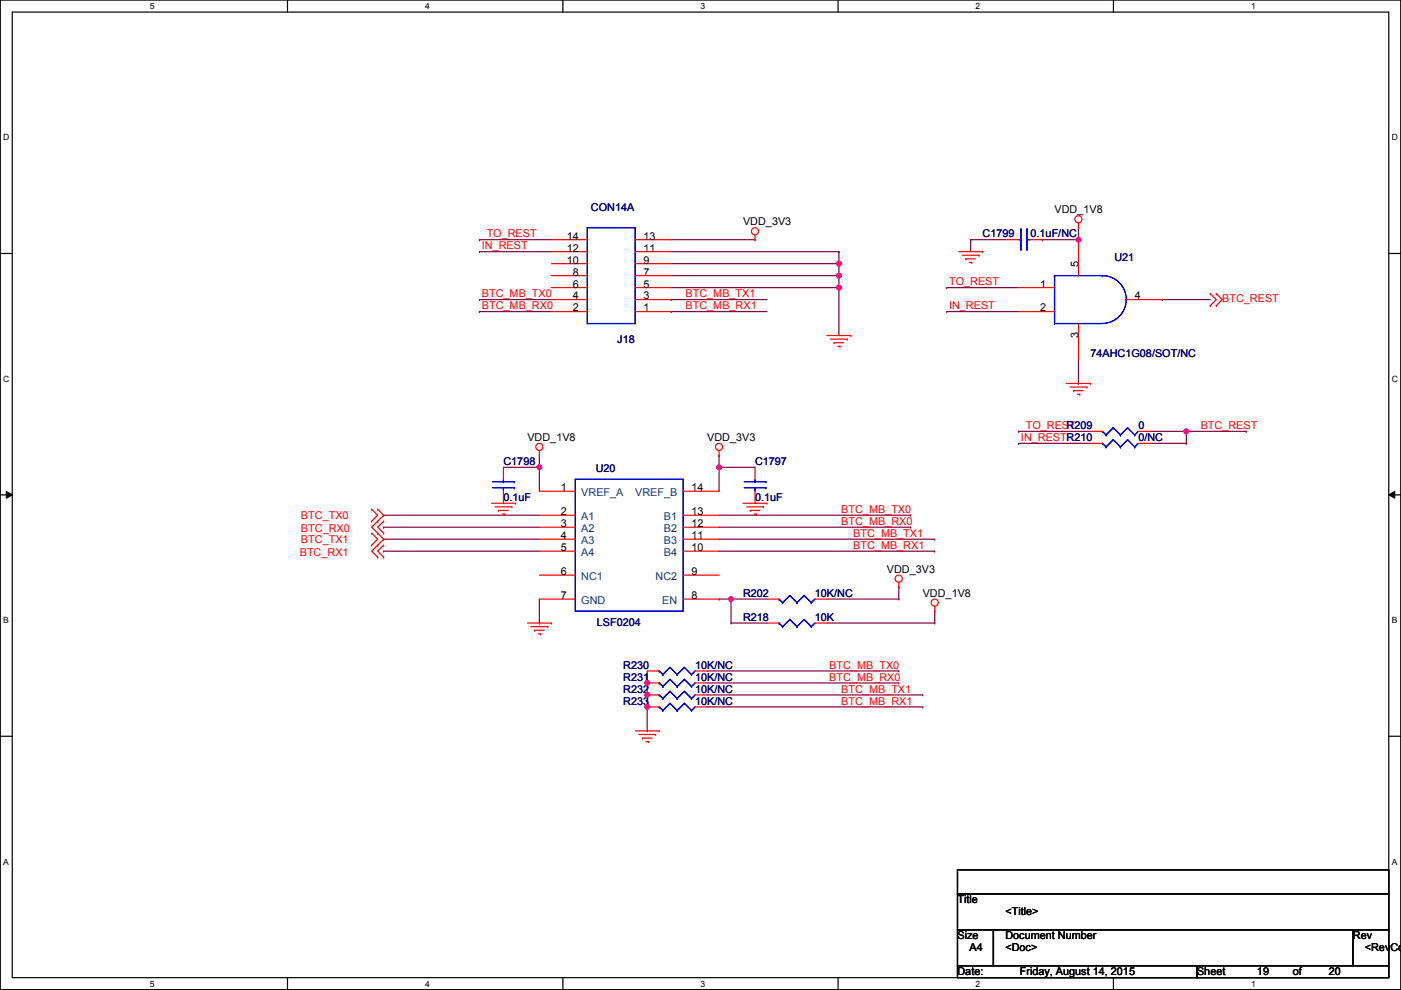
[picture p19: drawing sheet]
<svg xmlns="http://www.w3.org/2000/svg" width="297mm" height="210mm" viewBox="0 0 297 210" stroke-linecap="round" stroke-linejoin="round" font-family="sans-serif">
<defs><g id="words">
<g font-size="2.3" fill="#000080">
<text x="125.3" y="44.7">CON14A</text>
<text x="208.3" y="50.3">C1799</text>
<text x="218.5" y="50.3">0.1uF/NC</text>
<text x="236.3" y="55.4">U21</text>
<text x="130.9" y="72.7">J18</text>
<text x="231.2" y="75.7">74AHC1G08/SOT/NC</text>
<text x="226.1" y="91">R209</text>
<text x="241.4" y="93.5">0/NC</text>
<text x="241.4" y="91">0</text>
<text x="106.7" y="98.6">C1798</text>
<text x="126.3" y="100.1">U20</text>
<text x="160.1" y="98.6">C1797</text>
<text x="106.7" y="106.2">0.1uF</text>
<text x="160.1" y="106.2">0.1uF</text>
<text x="157.5" y="131.6">R218</text>
<text x="157.5" y="126.5">R202</text>
<text x="172.8" y="131.6">10K</text>
<text x="172.8" y="126.5">10K/NC</text>
<text x="126.6" y="132.6">LSF0204</text>
<text x="132.1" y="141.8">R230</text>
<text x="147.4" y="141.8">10K/NC</text>
<text x="132.1" y="144.3">R231</text>
<text x="132.1" y="149.4">R233</text>
<text x="132.1" y="146.9">R232</text>
<text x="147.4" y="144.3">10K/NC</text>
<text x="147.4" y="149.4">10K/NC</text>
<text x="147.4" y="146.9">10K/NC</text>
</g>
<g font-size="2.3">
<text x="157.5" y="47.8">VDD_3V3</text>
<text x="223.6" y="45.3">VDD_1V8</text>
<text x="120.2" y="53.3">12</text>
<text x="120.2" y="50.8">14</text>
<text x="136.5" y="53.3">11</text>
<text x="136.5" y="50.8">13</text>
<text x="120.2" y="55.9">10</text>
<text x="121.5" y="58.4">8</text>
<text x="136.5" y="58.4">7</text>
<text x="136.5" y="55.9">9</text>
<text x="228.6" y="56.7" transform="rotate(-90 228.6 56.7)">5</text>
<text x="121.5" y="63.5">4</text>
<text x="121.5" y="61">6</text>
<text x="136.5" y="63.5">3</text>
<text x="136.5" y="61">5</text>
<text x="220.5" y="61">1</text>
<text x="240.6" y="63.5">4</text>
<text x="121.5" y="66">2</text>
<text x="136.5" y="66">1</text>
<text x="220.5" y="66">2</text>
<text x="228.6" y="71.7" transform="rotate(-90 228.6 71.7)">3</text>
<text x="111.8" y="93.5">VDD_1V8</text>
<text x="149.9" y="93.5">VDD_3V3</text>
<text x="118.9" y="104.1">1</text>
<text x="146.6" y="104.1">14</text>
<text x="118.9" y="109.2">2</text>
<text x="118.9" y="111.8">3</text>
<text x="146.6" y="109.2">13</text>
<text x="146.6" y="111.8">12</text>
<text x="118.9" y="114.3">4</text>
<text x="118.9" y="116.8">5</text>
<text x="146.6" y="114.3">11</text>
<text x="146.6" y="116.8">10</text>
<text x="118.9" y="121.9">6</text>
<text x="146.6" y="121.9">9</text>
<text x="188" y="121.5">VDD_3V3</text>
<text x="118.9" y="127">7</text>
<text x="146.6" y="127">8</text>
<text x="195.6" y="126.5">VDD_1V8</text>
<text x="203" y="191.6">Title</text>
<text x="213.2" y="194.1">&lt;Title&gt;</text>
<text x="203" y="199.2">Size</text>
<text x="205.5" y="201.7">A4</text>
<text x="213.2" y="199.2">Document Number</text>
<text x="213.2" y="201.7">&lt;Doc&gt;</text>
<text x="286.8" y="199.2">Rev</text>
<text x="289.4" y="201.7">&lt;RevCod</text>
<text x="203" y="206.8">Date:</text>
<text x="216.2" y="206.8">Friday, August 14, 2015</text>
<text x="253.8" y="206.8">Sheet</text>
<text x="266.5" y="206.8">19</text>
<text x="274.1" y="206.8">of</text>
<text x="281.7" y="206.8">20</text>
</g>
<g font-size="2.3" fill="#f00">
<text x="102.2" y="52.9">IN_REST</text>
<text x="103.2" y="50.3">TO_REST</text>
<text x="102.2" y="63">BTC_MB_TX0</text>
<text x="102.2" y="65.6">BTC_MB_RX0</text>
<text x="145.3" y="63">BTC_MB_TX1</text>
<text x="145.3" y="65.6">BTC_MB_RX1</text>
<text x="201.2" y="60.5">TO_REST</text>
<text x="201.2" y="65.6">IN_REST</text>
<text x="259.1" y="64.1">BTC_REST</text>
<text x="216.5" y="93.5">IN_RESTR210</text>
<text x="217.5" y="91">TO_REST</text>
<text x="254.6" y="91">BTC_REST</text>
<text x="63.8" y="110">BTC_TX0</text>
<text x="63.8" y="112.8">BTC_RX0</text>
<text x="178.4" y="108.7">BTC_MB_TX0</text>
<text x="178.4" y="111.3">BTC_MB_RX0</text>
<text x="180.9" y="113.8">BTC_MB_TX1</text>
<text x="63.6" y="117.9">BTC_RX1</text>
<text x="63.8" y="115.1">BTC_TX1</text>
<text x="180.9" y="116.4">BTC_MB_RX1</text>
<text x="175.8" y="141.8">BTC_MB_TX0</text>
<text x="175.8" y="144.3">BTC_MB_RX0</text>
<text x="178.4" y="149.4">BTC_MB_RX1</text>
<text x="178.4" y="146.8">BTC_MB_TX1</text>
</g>
<g font-size="2.3" fill="#004080">
<text x="123.3" y="105.2">VREF_A</text>
<text x="134.7" y="105.2">VREF_B</text>
<text x="123.3" y="110.3">A1</text>
<text x="123.3" y="112.8">A2</text>
<text x="140.8" y="110.3">B1</text>
<text x="140.8" y="112.8">B2</text>
<text x="123.3" y="115.4">A3</text>
<text x="123.3" y="117.9">A4</text>
<text x="140.8" y="115.4">B3</text>
<text x="140.8" y="117.9">B4</text>
<text x="123.3" y="123">NC1</text>
<text x="139" y="123">NC2</text>
<text x="123.3" y="128.1">GND</text>
<text x="140.4" y="128.1">EN</text>
</g>
<g font-size="1.8">
<text x="31.8" y="1.9">5</text>
<text x="90.1" y="1.9">4</text>
<text x="148.5" y="1.9">3</text>
<text x="206.9" y="1.9">2</text>
<text x="265.2" y="1.9">1</text>
<text x=".7" y="29.8">D</text>
<text x="295.1" y="29.8">D</text>
<text x=".7" y="81">C</text>
<text x="295.1" y="81">C</text>
<text x=".7" y="132.1">B</text>
<text x="295.1" y="132.1">B</text>
<text x=".7" y="183.3">A</text>
<text x="295.1" y="183.3">A</text>
<text x="31.8" y="209.2">5</text>
<text x="90.1" y="209.2">4</text>
<text x="148.5" y="209.2">3</text>
<text x="206.9" y="209.2">2</text>
<text x="265.2" y="209.2">1</text>
</g>
</g></defs>
<path d="M.1 0h296.9v209.8h-296.9zM2.6 2.6h291.8v204.7h-291.8z" fill="none" stroke="#000" stroke-width=".25"/>
<g fill="#fff">
<path d="M31.8 .3h1v2h-1z"/>
<path d="M31.8 207.5h1v2.1h-1z"/>
</g>
<path d="M61 0v2.6M61 207.3v2.5" fill="none" stroke="#000" stroke-width=".25"/>
<g fill="#fff">
<path d="M90.1 .3h1v2h-1z"/>
<path d="M90.1 207.5h1v2.1h-1z"/>
</g>
<path d="M119.3 0v2.6M119.3 207.3v2.5" fill="none" stroke="#000" stroke-width=".25"/>
<g fill="#fff">
<path d="M148.5 .3h1v2h-1z"/>
<path d="M148.5 207.5h1v2.1h-1z"/>
</g>
<path d="M177.7 0v2.6M177.7 207.3v2.5" fill="none" stroke="#000" stroke-width=".25"/>
<g fill="#fff">
<path d="M206.9 .3h1v2h-1z"/>
<path d="M206.9 207.5h1v2.1h-1z"/>
</g>
<path d="M236.1 0v2.6M236.1 207.3v2.5" fill="none" stroke="#000" stroke-width=".25"/>
<g fill="#fff">
<path d="M265.2 .3h1v2h-1z"/>
<path d="M265.2 207.5h1v2.1h-1z"/>
<path d="M.7 28.2h1.3v2h-1.3z"/>
<path d="M295.1 28.2h1.3v2h-1.3z"/>
<path d="M.7 79.3h1.3v2.1h-1.3z"/>
<path d="M295.1 79.3h1.3v2.1h-1.3z"/>
</g>
<path d="M.1 53.7h2.5M294.4 53.7h2.6" fill="none" stroke="#000" stroke-width=".25"/>
<g fill="#fff">
<path d="M.7 130.5h1.2v2h-1.2z"/>
<path d="M295.1 130.5h1.2v2h-1.2z"/>
</g>
<path d="M.1 104.9h2.5M294.4 104.9h2.6" fill="none" stroke="#000" stroke-width=".25"/>
<path d="M1.3 104.2l1.3 .7-1.3 .7zM294.4 104.9l1.3-.7v1.4z" fill="#000"/>
<path d="M1.3 104.2l1.3 .7-1.3 .7zM294.4 104.9l1.3-.7v1.4z" fill="none" stroke="#000" stroke-width=".21"/>
<g fill="#fff">
<path d="M.7 181.7h1.2v2h-1.2z"/>
<path d="M295.1 181.7h1.2v2h-1.2z"/>
</g>
<path d="M.1 156.1h2.5M294.4 156.1h2.6" fill="none" stroke="#000" stroke-width=".25"/>
<path d="M142.3 53.4h35.6M142.3 55.9h35.6M177.9 53.4h.1M177.9 55.9h.1" fill="none" stroke="#800040" stroke-width=".25"/>
<circle cx="177.8" cy="55.9" r=".5" fill="#f0f"/>
<circle cx="177.8" cy="55.9" r=".5" fill="none" stroke="#f0f" stroke-width=".25"/>
<path d="M142.3 58.4h35.6M177.9 58.4h.1" fill="none" stroke="#800040" stroke-width=".25"/>
<circle cx="177.8" cy="58.4" r=".5" fill="#f0f"/>
<circle cx="177.8" cy="58.4" r=".5" fill="none" stroke="#f0f" stroke-width=".25"/>
<path d="M142.3 61h35.6M177.9 61h.1" fill="none" stroke="#800040" stroke-width=".25"/>
<circle cx="177.8" cy="61" r=".5" fill="#f0f"/>
<circle cx="177.8" cy="61" r=".5" fill="none" stroke="#f0f" stroke-width=".25"/>
<g fill="none" stroke="#800040" stroke-width=".25">
<path d="M101.7 50.8h.1M101.7 50.8h15.2M177.9 53.4h.1M177.9 55.9h.1M177.9 58.4h.1M177.9 53.4v17.7M101.7 63.5h.1M101.7 66.1h.1M101.7 63.5h15.2M101.7 66.1h15.2M142.3 63.5h.1M142.3 66.1h.1"/>
<path d="M142.3 63.5h20.3M142.3 66.1h20.3M177.9 61h.1M114.4 99.1h.1M114.4 99.1v5.1M152.5 99.1h.1M152.5 99.1v5.1"/>
</g>
<circle cx="152.4" cy="99.1" r=".5" fill="#f0f"/>
<circle cx="152.4" cy="99.1" r=".5" fill="none" stroke="#f0f" stroke-width=".25"/>
<path d="M106.7 99.1h7.7M114.4 99.1h.1" fill="none" stroke="#800040" stroke-width=".25"/>
<circle cx="114.3" cy="99.1" r=".5" fill="#f0f"/>
<circle cx="114.3" cy="99.1" r=".5" fill="none" stroke="#f0f" stroke-width=".25"/>
<g fill="none" stroke="#800040" stroke-width=".25">
<path d="M114.4 96.5h.1M114.4 96.5v2.6M152.5 99.1h.1M152.5 96.5h.1M152.5 99.1h7.6M152.5 96.5v2.6M81.3 109.2h.1M81.3 111.8h.1M81.3 114.3h.1M81.3 116.9h.1M81.3 109.2h33.1M81.3 111.8h33.1"/>
<path d="M81.3 114.3h33.1M81.3 116.9h33.1M152.5 109.2h40.6M152.5 111.8h40.6M152.5 114.3h45.7M152.5 116.9h45.7M193.1 109.2h.1M193.1 111.8h.1M198.2 114.3h.1M198.2 116.9h.1M114.4 132.1h.1M114.4 127v5.1"/>
<path d="M155 127h.1M155 127h7.6"/>
</g>
<circle cx="155" cy="127" r=".5" fill="#f0f"/>
<circle cx="155" cy="127" r=".5" fill="none" stroke="#f0f" stroke-width=".25"/>
<g fill="none" stroke="#800040" stroke-width=".25">
<path d="M142.3 50.8h17.8M160.1 50.8h.1M152.5 127h.1M152.5 127h2.5M155 132.1h.1M155 127h.1M155 132.1h7.6M155 127v5.1M175.3 127h15.3M175.3 132.1h22.9M190.6 127h.1M190.6 124.5h.1"/>
<path d="M190.6 124.5v2.5M198.2 132.1h.1M198.2 129.6h.1M198.2 129.6v2.5M137.2 144.8h.1M137.2 142.3v2.5M149.9 149.9h45.7M149.9 142.3h40.7M149.9 144.8h40.7M149.9 147.3h45.7M190.6 142.3h.1M190.6 144.8h.1"/>
<path d="M195.6 149.9h.1M195.6 147.3h.1"/>
</g>
<circle cx="137.2" cy="144.8" r=".5" fill="#f0f"/>
<circle cx="137.2" cy="144.8" r=".5" fill="none" stroke="#f0f" stroke-width=".25"/>
<path d="M137.2 147.3h.1M137.2 144.8v2.5" fill="none" stroke="#800040" stroke-width=".25"/>
<circle cx="137.2" cy="147.3" r=".5" fill="#f0f"/>
<circle cx="137.2" cy="147.3" r=".5" fill="none" stroke="#f0f" stroke-width=".25"/>
<path d="M137.2 149.9h.1M137.2 147.3v2.6" fill="none" stroke="#800040" stroke-width=".25"/>
<circle cx="137.2" cy="149.9" r=".5" fill="#f0f"/>
<circle cx="137.2" cy="149.9" r=".5" fill="none" stroke="#f0f" stroke-width=".25"/>
<path d="M221 50.8h.1M221 50.8h7.7M246.4 63.5h.1M246.4 63.5h10.2M137.2 155h.1M137.2 149.9v5.1" fill="none" stroke="#800040" stroke-width=".25"/>
<circle cx="228.6" cy="50.8" r=".5" fill="#f0f"/>
<circle cx="228.6" cy="50.8" r=".5" fill="none" stroke="#f0f" stroke-width=".25"/>
<g fill="none" stroke="#800040" stroke-width=".25">
<path d="M101.7 53.4h.1M101.7 53.4h15.2M205.8 50.8h.1M205.8 50.8h7.6M205.8 50.8v2.6M228.7 48.3h.1M228.7 48.3v2.5M200.7 61h.1M200.7 66.1h.1M200.7 61h15.3M200.7 66.1h15.3M228.7 76.2v5.1"/>
<path d="M216 94h.1M216 91.5h.1M216 94h15.2M216 91.5h15.2M228.7 81.3h.1M243.9 94h7.6M243.9 91.5h20.3M251.5 91.5h.1M251.5 94h.1M251.5 91.5v2.5M264.2 91.5h.1"/>
</g>
<circle cx="251.5" cy="91.4" r=".5" fill="#f0f"/>
<circle cx="251.5" cy="91.4" r=".5" fill="none" stroke="#f0f" stroke-width=".25"/>
<g fill="none" stroke="#f00" stroke-width=".25">
<path d="M116.9 53.4h7.6M116.9 58.4h7.6M116.9 55.9h7.6M116.9 50.8h7.6M134.7 53.4h7.6M134.7 58.4h7.6M134.7 55.9h7.6M134.7 50.8h7.6M160.1 50.8h.1M160.1 49.8v1M203.3 53.4h5M204 54.1h3.6"/>
<path d="M204.8 54.9h.1M204.8 54.9h2M205.5 55.6h.6M206.1 55.6h.1M207.6 54.1h.1M208.3 53.4h.1M213.4 50.8h2.6M218.5 50.8h2.5M228.7 48.3h.1M228.7 47.3v1M228.7 50.8v7.6M116.9 66.1h7.6"/>
<path d="M116.9 63.5h7.6M116.9 61h7.6M134.7 66.1h7.6M134.7 63.5h7.6M134.7 61h7.6M175.3 71.1h5.1M176.1 71.9h3.5M176.8 72.7h.1M176.8 72.7h2.1M177.6 73.4h.5M178.1 73.4h.1M179.6 71.9h.1"/>
<path d="M180.4 71.1h.1M216 66.1h7.6M216 61h7.6M228.7 68.6v7.6M238.8 63.5h7.6M256.6 64.8h.1M256.6 62.3h.1M256.6 62.3l1.3 1.2-1.3 1.3M257.9 64.8h.1M257.9 62.3h.1M257.9 62.3l1.2 1.2-1.2 1.3M106.7 99.1v2.5"/>
<path d="M114.4 96.5h.1M114.4 95.5v1M152.5 96.5h.1M152.5 95.5v1M160.1 99.1v2.5M226.1 81.3h5.1M226.9 82.1h3.5M227.6 82.8h.1M227.6 82.8h2.1M228.4 83.6h.5M228.9 83.6h.1M230.4 82.1h.1"/>
<path d="M231.2 81.3h.1M231.2 94h2.5M231.2 91.5h2.5M241.4 94h2.5M241.4 91.5h2.5M78.8 110.5h.1M78.8 108h.1M78.8 115.6h.1M78.8 113.1h.1M78.8 108l1.3 1.2-1.3 1.3M78.8 113.1l1.3 1.2-1.3 1.3M80.1 108h.1"/>
<path d="M80.1 110.5h.1M80.1 113.1h.1M80.1 115.6h.1M80.1 118.1h.1M80.1 108l1.2 1.2-2.5 2.6 2.5 2.5-2.5 2.6 1.3 1.2M81.3 110.5h.1M81.3 113.1h.1M81.3 115.6h.1M81.3 118.1h.1M81.3 110.5l-1.2 1.3 1.2 1.3M81.3 115.6l-1.2 1.3 1.2 1.2M104.2 106.7h5.1"/>
<path d="M105 107.5h3.5M105.7 108.2h.1M105.7 108.2h2.1M106.5 109h.5M106.7 104.2v2.5M107 109h.1M108.5 107.5h.1M109.3 106.7h.1M114.4 109.2h7.6M114.4 111.8h7.6M114.4 114.3h7.6M114.4 116.9h7.6"/>
<path d="M114.4 104.2h7.6M144.8 109.2h7.7M144.8 111.8h7.7M144.8 114.3h7.7M144.8 116.9h7.7M144.8 104.2h7.7M157.5 106.7h5.1M158.3 107.5h3.6M159.1 108.2h.1M159.1 108.2h2M159.8 109h.5M160.1 104.2v2.5"/>
<path d="M160.3 109h.1M161.9 107.5h.1M162.6 106.7h.1M111.8 132.1h5.1M112.6 132.9h3.5M113.3 133.6h.1M113.3 133.6h2.1M114.1 134.4h.5M114.4 127h7.6M114.4 121.9h7.6M114.6 134.4h.1M116.1 132.9h.1"/>
<path d="M116.9 132.1h.1M144.8 127h7.7M144.8 121.9h7.7M162.6 132.1h2.6M162.6 127h2.6M172.8 132.1h2.5M172.8 127h2.5M190.6 124.5h.1M190.6 123.5v1M198.2 129.6h.1M198.2 128.5v1.1M134.7 155h5.1"/>
<path d="M135.4 155.7h3.6M136.2 156.5h.1M136.2 156.5h2M137 157.2h.5M137.2 144.8h2.6M137.2 149.9h2.6M137.2 142.3h2.6M137.2 147.3h2.6M137.5 157.2h.1M139 155.7h.1M139.8 155h.1M147.4 144.8h2.5"/>
<path d="M147.4 149.9h2.5M147.4 142.3h2.5M147.4 147.3h2.5"/>
<circle cx="160.1" cy="49" r=".76"/>
<circle cx="228.6" cy="46.5" r=".76"/>
<circle cx="114.3" cy="94.7" r=".76"/>
<circle cx="152.4" cy="94.7" r=".76"/>
<circle cx="190.5" cy="122.7" r=".76"/>
<circle cx="198.2" cy="127.8" r=".76"/>
</g>
<path d="M203 184.4h91.4v5.1h-91.4zM203 189.5h91.4v7.6h-91.4zM203 197.1h7.6v7.6h-7.6zM210.6 197.1h76.2v7.6h-76.2zM286.8 197.1h7.6v7.6h-7.6zM203 204.7h50.8v2.6h-50.8zM253.8 204.7h40.6v2.6h-40.6z" fill="none" stroke="#000" stroke-width=".25"/>
<g fill="none" stroke="#00f" stroke-width=".25">
<path d="M124.5 48.3h10.2v20.3h-10.2zM216 50.8h.5M216.5 50.8h.1M216.5 48.5h.1M216.5 48.5v4.6M217.7 48.5h.1M217.7 50.8h.1M217.7 50.8h.8M217.7 48.5v4.6M223.6 58.4h.1M223.6 58.4v10.2M223.6 58.4h10.1"/>
<path d="M233.7 58.4a5.1 5.1 0 0 1 5.1 5.2v-.1a5.1 5.1 0 0 1-5.1 5.1h-10.1M233.7 58.4h.1M223.6 68.6h.1M233.7 94h.1M233.7 91.5h.1M233.7 94l.8 .8M233.7 91.5l.8 .7M234.5 94.8h.1M234.5 92.2h.1M236 93.2h.1M236 90.7h.1M236 93.2l1.5 1.6"/>
<path d="M236 93.2l-1.5 1.6M236 90.7l1.5 1.5M236 90.7l-1.5 1.5M237.5 94.8h.1M237.5 92.2h.1M239.1 93.2h.1M239.1 90.7h.1M239.1 93.2l1.5 1.6M239.1 93.2l-1.6 1.6M239.1 90.7l1.5 1.5M239.1 90.7l-1.6 1.5M240.6 94.8h.1"/>
<path d="M240.6 92.2h.1M241.4 94l-.8 .8M241.4 91.5l-.8 .7M104.5 103.4h4.5M104.5 102.1h4.5M106.7 102.1h.1M106.7 103.4h.1M106.7 101.6v.5M106.7 103.4v.8M109 103.4h.1M109 102.1h.1M122 101.6h22.8v28h-22.8z"/>
<path d="M157.8 103.4h4.6M157.8 102.1h4.6M160.1 102.1h.1M160.1 103.4h.1M160.1 101.6v.5M160.1 103.4v.8M162.4 103.4h.1M162.4 102.1h.1M165.2 132.1h.1M165.2 127h.1M165.2 132.1l.7 .8M165.2 127l.7 .8"/>
<path d="M165.9 132.9h.1M165.9 127.8h.1M167.4 131.3h.1M167.4 126.3h.1M167.4 131.3l1.6 1.6M167.4 131.3l-1.5 1.6M167.4 126.3l1.6 1.5M167.4 126.3l-1.5 1.5M169 132.9h.1M169 127.8h.1M170.5 131.3h.1M170.5 126.3h.1"/>
<path d="M170.5 131.3l1.5 1.6M170.5 131.3l-1.5 1.6M170.5 126.3l1.5 1.5M170.5 126.3l-1.5 1.5M172 132.9h.1M172 127.8h.1M172.8 132.1l-.8 .8M172.8 127l-.8 .8M139.8 144.8h.1M139.8 149.9h.1M139.8 142.3h.1M139.8 147.3h.1"/>
<path d="M139.8 144.8l.7 .8M139.8 149.9l.7 .7M139.8 142.3l.7 .7M139.8 147.3l.7 .8M140.5 145.6h.1M140.5 150.6h.1M140.5 143h.1M140.5 148.1h.1M142 144h.1M142 149.1h.1M142 141.5h.1M142 146.6h.1"/>
<path d="M142 144l1.6 1.6M142 144l-1.5 1.6M142 149.1l1.6 1.5M142 149.1l-1.5 1.5M142 141.5l1.6 1.5M142 141.5l-1.5 1.5M142 146.6l1.6 1.5M142 146.6l-1.5 1.5M143.6 145.6h.1M143.6 150.6h.1M143.6 143h.1M143.6 148.1h.1"/>
<path d="M145.1 144h.1M145.1 149.1h.1M145.1 141.5h.1M145.1 146.6h.1M145.1 144l1.5 1.6M145.1 144l-1.5 1.6M145.1 149.1l1.5 1.5M145.1 149.1l-1.5 1.5M145.1 141.5l1.5 1.5M145.1 141.5l-1.5 1.5M145.1 146.6l1.5 1.5M145.1 146.6l-1.5 1.5"/>
<path d="M146.6 145.6h.1M146.6 150.6h.1M146.6 143h.1M146.6 148.1h.1M147.4 144.8l-.8 .8M147.4 149.9l-.8 .7M147.4 142.3l-.8 .7M147.4 147.3l-.8 .8"/>
</g>
<circle cx="177.8" cy="55.9" r=".5" fill="#f0f"/>
<circle cx="177.8" cy="55.9" r=".5" fill="none" stroke="#f0f" stroke-width=".25"/>
<circle cx="177.8" cy="58.4" r=".5" fill="#f0f"/>
<circle cx="177.8" cy="58.4" r=".5" fill="none" stroke="#f0f" stroke-width=".25"/>
<circle cx="177.8" cy="61" r=".5" fill="#f0f"/>
<circle cx="177.8" cy="61" r=".5" fill="none" stroke="#f0f" stroke-width=".25"/>
<circle cx="152.4" cy="99.1" r=".5" fill="#f0f"/>
<circle cx="152.4" cy="99.1" r=".5" fill="none" stroke="#f0f" stroke-width=".25"/>
<circle cx="114.3" cy="99.1" r=".5" fill="#f0f"/>
<circle cx="114.3" cy="99.1" r=".5" fill="none" stroke="#f0f" stroke-width=".25"/>
<circle cx="155" cy="127" r=".5" fill="#f0f"/>
<circle cx="155" cy="127" r=".5" fill="none" stroke="#f0f" stroke-width=".25"/>
<circle cx="137.2" cy="144.8" r=".5" fill="#f0f"/>
<circle cx="137.2" cy="144.8" r=".5" fill="none" stroke="#f0f" stroke-width=".25"/>
<circle cx="137.2" cy="147.3" r=".5" fill="#f0f"/>
<circle cx="137.2" cy="147.3" r=".5" fill="none" stroke="#f0f" stroke-width=".25"/>
<circle cx="137.2" cy="149.9" r=".5" fill="#f0f"/>
<circle cx="137.2" cy="149.9" r=".5" fill="none" stroke="#f0f" stroke-width=".25"/>
<circle cx="228.6" cy="50.8" r=".5" fill="#f0f"/>
<circle cx="228.6" cy="50.8" r=".5" fill="none" stroke="#f0f" stroke-width=".25"/>
<circle cx="251.5" cy="91.4" r=".5" fill="#f0f"/>
<circle cx="251.5" cy="91.4" r=".5" fill="none" stroke="#f0f" stroke-width=".25"/>
<use href="#words"/>
</svg>
